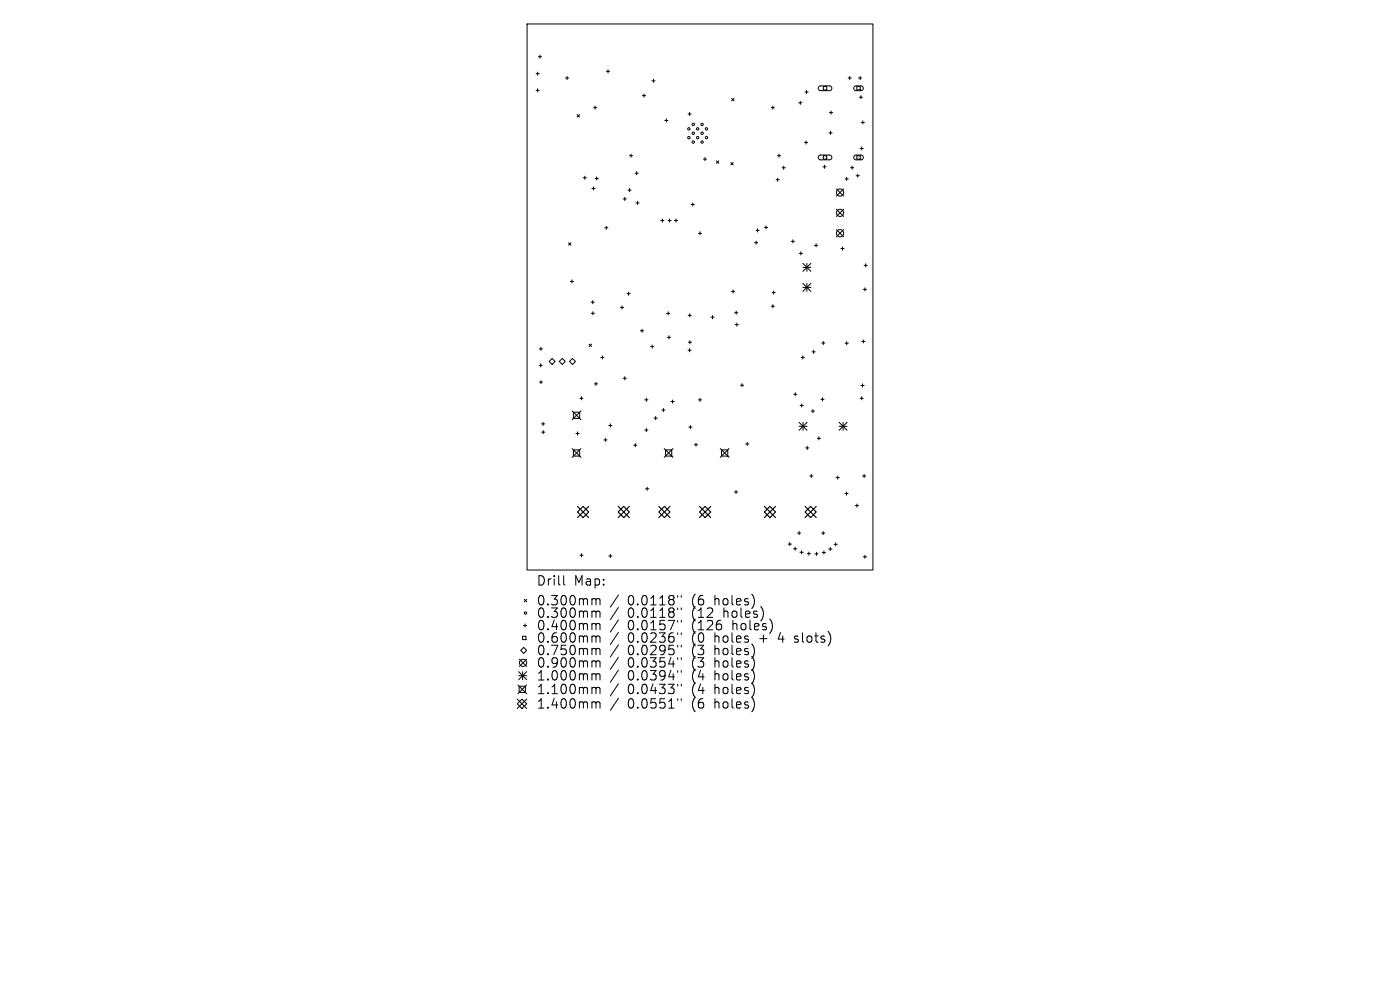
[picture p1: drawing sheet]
<svg xmlns="http://www.w3.org/2000/svg" width="297mm" height="210mm" viewBox="0 0 297 210" stroke-linecap="round" stroke-linejoin="round" font-family="sans-serif">
<defs><g id="words">
<g font-size="2.8">
<text x="113.7" y="124.5">Drill</text>
<text x="121.7" y="124.5">Map:</text>
<text x="113.7" y="128.7">0.300mm</text>
<text x="113.7" y="131.3">0.300mm</text>
<text x="133.2" y="128.7">0.0118&quot;</text>
<text x="133.2" y="131.3">0.0118&quot;</text>
<text x="146.9" y="128.7">(6</text>
<text x="146.9" y="131.3">(12</text>
<text x="151.9" y="128.7">holes)</text>
<text x="153.8" y="131.3">holes)</text>
<text x="113.7" y="134">0.400mm</text>
<text x="113.7" y="136.6">0.600mm</text>
<text x="133.2" y="134">0.0157&quot;</text>
<text x="133.2" y="136.6">0.0236&quot;</text>
<text x="146.9" y="134">(126</text>
<text x="146.9" y="136.6">(0</text>
<text x="151.9" y="136.6">holes</text>
<text x="155.7" y="134">holes)</text>
<text x="161.6" y="136.6">+</text>
<text x="165.8" y="136.6">4</text>
<text x="169.4" y="136.6">slots)</text>
<text x="113.7" y="139.3">0.750mm</text>
<text x="113.7" y="141.9">0.900mm</text>
<text x="133.2" y="139.3">0.0295&quot;</text>
<text x="133.2" y="141.9">0.0354&quot;</text>
<text x="146.9" y="139.3">(3</text>
<text x="146.9" y="141.9">(3</text>
<text x="151.9" y="139.3">holes)</text>
<text x="151.9" y="141.9">holes)</text>
<text x="113.7" y="144.6">1.000mm</text>
<text x="113.7" y="147.5">1.100mm</text>
<text x="133.2" y="144.6">0.0394&quot;</text>
<text x="133.2" y="147.5">0.0433&quot;</text>
<text x="146.9" y="144.6">(4</text>
<text x="146.9" y="147.5">(4</text>
<text x="151.9" y="144.6">holes)</text>
<text x="151.9" y="147.5">holes)</text>
<text x="113.7" y="150.6">1.400mm</text>
<text x="133.2" y="150.6">0.0551&quot;</text>
<text x="146.9" y="150.6">(6</text>
<text x="151.9" y="150.6">holes)</text>
</g>
</g></defs>
<g fill="none" stroke="#000" stroke-width=".21">
<path d="M111.8 5.1h73.4v115.8h-73.4zM113.7 15.6h.7M113.7 19.2h.7M114.1 15.3v.7M114.1 18.8v.7M114.2 12h.7M114.5 11.7v.7M120 16.5h.6M120.3 16.2v.7M128.6 15.1h.7M129 14.8v.7M136.6 19.9v.7"/>
<path d="M138.3 17.1h.7M138.6 16.8v.7M170.8 19.5h.6M171.1 19.2v.7M173.7 18.4l.4-.2h2l.3 .2 .1 .4-.4 .4h-2.1l-.4-.3zM174.7 18.4h.7v.7h-.7zM179.9 16.5h.7M180.3 16.2v.7M181.3 18.4l.3-.2h1.2l.3 .3v.4l-.4 .3h-1.2l-.4-.3zM181.8 18.4h.7v.7h-.7zM182.1 16.5h.7M182.5 16.2v.7"/>
<path d="M122.4 24.3l.5 .5M122.9 24.3l-.5 .5M123.7 37.7h.7M124.1 37.4v.7M125.6 40h.7M125.9 39.6v.7M125.9 22.8h.7M126.3 22.5v.7M126.3 37.9h.6M126.6 37.5v.7M133.5 33h.7M133.6 40v.7"/>
<path d="M133.9 32.7v.7M134.7 36.7h.7M135.1 36.4v.7M136.3 20.3h.7M141 25.6h.7M141.4 25.2v.7M146 24.2h.6M146.3 23.9v.6M149.2 33.8h.7M149.6 33.4v.7M152 34.1l.5 .5M152.5 34.1l-.5 .5"/>
<path d="M155 34.5l.5 .5M155.2 20.9l.5 .5M155.5 34.5l-.5 .5M155.7 20.9l-.5 .5M163.6 22.8h.7M164 22.5v.7M164.6 38.1h.7M164.9 33h.7M165 37.8v.7M165.3 32.7v.7M165.9 35.6h.7M166.2 35.2v.7"/>
<path d="M169.4 21.8h.7M169.8 21.5v.7M170.7 30.2h.6M171 29.9v.7M173.7 33l.4-.1h2l.3 .2 .1 .4-.4 .4h-2.1l-.4-.3zM174.6 35.4h.7M174.7 33h.7v.8h-.7zM174.9 35v.7M175.9 28.2h.6M176 23.9h.6M176.2 27.8v.7M176.3 23.5v.7"/>
<path d="M179.3 37.9h.7M179.6 37.6v.7M180.4 35.6h.7M180.8 35.2v.7M181.3 33l.3-.1h1.2l.3 .2v.4l-.4 .4h-1.2l-.4-.4zM181.6 37.3h.7M181.8 33h.7v.8h-.7zM182 36.9v.7M182.3 20.6h.7M182.5 31.5h.6M182.6 20.3v.7M182.7 26h.7"/>
<path d="M182.8 31.2v.6M183 25.6v.7M120.6 51.5l.5 .5M121 59.7h.7M121.1 51.5l-.5 .5M121.3 59.4v.6M128.3 48.3h.7M128.6 48v.7M132.2 42.2h.7M132.5 41.9v.6M133.2 40.3h.7M134.9 43h.7"/>
<path d="M135.3 42.7v.7M140.2 46.8h.7M140.5 46.4v.7M141.7 46.8h.7M142 46.4v.7M143.1 46.8h.6M143.4 46.4v.7M146.6 43.4h.7M147 43v.7M148.2 49.5h.6M148.5 49.2v.6M160.1 51.5h.6"/>
<path d="M160.4 48.9h.7M160.4 51.1v.7M160.7 48.5v.7M162.2 48.2h.7M162.5 47.9v.7M167.9 51.2h.6M168.2 50.9v.6M169.6 53.7h.6M169.9 53.4v.7M170.3 55.9l1.7 1.7M170.3 56.7h1.7M171.2 55.9v1.7"/>
<path d="M172 55.9l-1.7 1.7M172.8 52h.7M173.1 51.7v.7M177.4 40.1l1.6 1.5M177.4 44.4l1.6 1.5M177.4 48.7l1.6 1.5M178.4 52.7h.7M178.7 52.4v.7M179 40.1l-1.6 1.5M179 44.4l-1.6 1.5M179 48.7l-1.6 1.5M183.3 56.3h.7"/>
<path d="M183.7 56v.6M114.4 77.5h.7M114.4 74h.7M114.7 77.2v.6M114.8 73.7v.6M117.1 76l.7 .7-.7 .6-.6-.6zM118.7 76.7l.6-.7 .6 .7-.6 .6zM120.8 76.7l.6-.7 .7 .7-.7 .6zM125 73l.5 .5M125.4 64.1h.7M125.4 66.4h.7M125.5 73l-.5 .5"/>
<path d="M125.7 63.8v.6M125.8 66.1v.7M127.4 75.8h.7M127.8 75.5v.7M131.6 65.2h.7M132 64.9v.7M132.5 79.9v.7M133 62.3h.7M133.4 61.9v.7M135.9 70.2h.6M136.2 69.8v.7M138 73.5h.7"/>
<path d="M138.4 73.2v.7M141.4 66.5h.7M141.6 71.6h.7M141.8 66.1v.7M141.9 71.2v.7M146 74.3h.6M146 66.9h.7M146 72.6h.7M146.3 74v.6M146.3 66.6v.6M146.4 72.3v.6M150.8 67.3h.7"/>
<path d="M151.2 66.9v.7M155.2 61.8h.7M155.5 61.5v.7M155.8 66.3h.7M156 68.9h.7M156.2 66v.7M156.3 68.5v.7M163.6 65h.7M163.8 62.1h.7M164 64.6v.7M164.1 61.7v.7M170 75.8h.6"/>
<path d="M170.3 75.5v.7M170.3 60.1l1.7 1.7M170.3 61h1.7M171.2 60.1v1.7M172 60.1l-1.7 1.7M172.3 74.6h.6M172.6 74.3v.7M174.3 72.8h.7M174.7 72.4v.7M179.3 72.8h.7M179.6 72.5v.7M182.8 72.4h.7"/>
<path d="M183.1 72.1v.7M183.1 61.4h.7M183.5 61v.7M114.4 81.1h.7M114.8 80.7v.7M114.9 89.9h.7M114.9 91.7h.7M115.2 89.6v.7M115.2 91.3v.7M121.4 87.2l1.8 1.8M121.4 95.2l1.8 1.8M121.7 87.4h1.3v1.4h-1.3z"/>
<path d="M121.7 95.4h1.3v1.3h-1.3zM122.2 92h.7M122.5 91.6v.7M123 84.5h.7M123.2 87.2l-1.8 1.8M123.2 95.2l-1.8 1.8M123.4 84.1v.7M126.1 81.4h.7M126.4 81.1v.7M128.1 93.3h.7M128.5 93v.7M129.1 90.3h.7"/>
<path d="M129.5 89.9v.7M132.2 80.2h.7M134.4 94.4h.7M134.8 94.1v.7M136.8 84.8h.7M136.8 91.2h.7M137.1 84.5v.6M137.1 90.9v.7M138.8 88.7h.6M139.1 88.4v.6M140.4 87h.7M140.7 86.6v.7"/>
<path d="M140.9 95.2l1.9 1.8M141.2 95.4h1.3v1.3h-1.3zM142.3 85.2h.7M142.7 84.8v.7M142.8 95.2l-1.9 1.8M146.1 90.6h.7M146.5 90.3v.6M147.3 94.3h.7M147.7 94v.7M148.2 84.8h.6M148.5 84.5v.7M152.8 95.2l1.9 1.8"/>
<path d="M153.1 95.4h1.3v1.3h-1.3zM154.7 95.2l-1.9 1.8M157.1 81.7h.7M157.4 81.4v.7M158.2 94.2h.7M158.5 93.8v.7M168.4 83.6h.7M168.7 83.3v.7M169.5 89.6l1.7 1.7M169.5 90.4h1.7M169.7 86h.7M170.1 85.7v.7"/>
<path d="M170.4 89.6v1.7M170.9 95h.7M171.2 89.6l-1.7 1.7M171.3 94.7v.7M172.1 87.2h.7M172.4 86.9v.6M173.4 93h.7M173.7 92.6v.7M174.1 84.7h.7M174.5 84.4v.6M178 90.4h1.7M178 89.6l1.7 1.7"/>
<path d="M178.9 89.6v1.7M179.7 89.6l-1.7 1.7M182.5 84.5h.6M182.6 81.8h.7M182.8 84.1v.7M183 81.4v.7M123 117.8h.7M123.4 117.4v.7M129.1 117.9h.7M129.5 117.6v.7M137 103.7h.6M137.3 103.3v.7"/>
<path d="M155.8 104.4h.7M156.1 104v.7M167.2 115.4h.7M167.5 115.1v.7M168.3 116.4h.7M168.7 116.1v.6M169.2 113.1h.7M169.5 112.7v.7M169.7 117.2h.7M170 116.8v.7M171.3 117.4h.6M171.6 117.1v.7"/>
<path d="M171.8 101h.6M172.1 100.6v.7M172.9 117.5h.7M173.2 117.1v.7M174.3 113.1h.7M174.4 117.2h.7M174.6 112.7v.7M174.8 116.9v.6M175.8 116.5h.7M176.1 116.1v.7M176.9 115.5h.7M177.3 115.1v.7"/>
<path d="M177.4 101.3h.7M177.7 101v.6M179.2 104.7h.7M179.6 104.4v.6M181.5 107.2h.6M181.8 106.9v.7M183 101h.7M183.1 118.1h.7M183.3 100.6v.7M183.5 117.8v.7M110.2 139.8l1.5 1.6M110.5 138l.6-.7 .6 .7-.6 .6z"/>
<path d="M110.9 135h.7v.7h-.7zM111.1 132.7h.6M111.2 127.1l.5 .6M111.4 132.3v.7M111.7 127.1l-.5 .6M111.7 139.8l-1.5 1.6M119.6 122.1v1.7l.3 .3M125.9 127l.4 .1 .1 .2M125.9 129.6h.2l.3 .3M125.9 132.3h.2l.3 .3M125.9 134.9h.2l.3 .3M125.9 137.5l.4 .1 .1 .2"/>
<path d="M126.4 127.3v1M126.4 129.9v1.1M126.4 132.6v1M126.4 135.2v1M126.4 137.8v1.1M126.4 127.3l.3-.3 .5 .1 .1 1.2M126.4 129.9l.3-.3 .5 .1 .1 1.3M126.4 132.6l.3-.3 .5 .1 .1 1.2M126.4 135.2l.3-.3 .5 .1 .1 1.2M126.4 137.8l.3-.3 .5 .1 .1 1.3M131.2 126.2l-1.7 2.6M131.2 128.9l-1.7 2.5"/>
<path d="M131.2 131.5l-1.7 2.6M131.2 134.1l-1.7 2.6M131.2 136.8l-1.7 2.6M131.2 139.4l-1.7 2.6M143.8 126.3v.4M143.8 129v.3M143.8 131.6v.4M143.8 134.2v.4M143.8 136.9v.4M143.8 139.5v.4M144.5 126.3v.4M144.5 129v.3"/>
<path d="M144.5 131.6v.4M144.5 134.2v.4M144.5 136.9v.4M144.5 139.5v.4M168.5 136.1l.2 .1M168.6 135v.5M109.7 148.3l2 2M109.9 145.3l1.8 1.9M110 142.5l1.7 1.7M110 143.3h1.7M110.1 145.6h1.4v1.3h-1.4zM110.7 148.3l1 1-1 1-1-1z"/>
<path d="M110.9 142.5v1.7M111.7 142.5l-1.7 1.7M111.7 145.3l-1.8 1.9M111.7 148.3l-2 2M125.9 140.2l.4 .1 .1 .2M125.9 142.9l.4 .1 .1 .2M125.9 145.8l.4 .1 .1 .2M125.9 148.9l.4 .1 .1 .2M126.4 140.5v1M126.4 143.2v1M126.4 146.1v1M126.4 149.2v1"/>
<path d="M126.4 140.5l.3-.3 .5 .1 .1 1.2M126.4 143.2l.3-.3 .5 .1 .1 1.2M126.4 146.1l.3-.3 .5 .1 .1 1.2M126.4 149.2l.3-.3 .5 .1 .1 1.2M131.2 142.2l-1.7 2.5M131.2 145.1l-1.7 2.5M131.2 148.1l-1.7 2.6M143.8 142.2v.4M143.8 145.1v.4M143.8 148.2v.4M144.5 142.2v.4M144.5 145.1v.4"/>
<path d="M144.5 148.2v.4"/>
<circle cx="146.1" cy="27.3" r=".25"/>
<circle cx="146.1" cy="29.2" r=".25"/>
<circle cx="147.1" cy="30.1" r=".25"/>
<circle cx="147.1" cy="26.4" r=".25"/>
<circle cx="147.1" cy="28.3" r=".25"/>
<circle cx="148" cy="27.3" r=".25"/>
<circle cx="148" cy="29.2" r=".25"/>
<circle cx="148.9" cy="30.1" r=".25"/>
<circle cx="148.9" cy="26.4" r=".25"/>
<circle cx="148.9" cy="28.3" r=".25"/>
<circle cx="149.9" cy="27.3" r=".25"/>
<circle cx="149.9" cy="29.2" r=".25"/>
<circle cx="178.2" cy="49.5" r=".76"/>
<circle cx="178.2" cy="40.8" r=".76"/>
<circle cx="178.2" cy="45.2" r=".76"/>
<circle cx="111.5" cy="130" r=".25"/>
<circle cx="111" cy="140.6" r=".76"/>
</g>
<g fill="none" stroke="#000" stroke-width=".24">
<path d="M122.5 108.6l1.2-1.2 1.2 1.2-1.2 1.2zM122.5 107.4l2.4 2.4M124.9 107.4l-2.4 2.4M131.1 108.6l1.2-1.2 1.2 1.2-1.2 1.2zM131.1 107.4l2.4 2.4M133.5 107.4l-2.4 2.4M139.8 107.4l2.3 2.4M141 107.4l1.1 1.2-1.1 1.2-1.2-1.2zM142.1 107.4l-2.3 2.4M148.4 108.6l1.2-1.2 1.2 1.2-1.2 1.2zM148.4 107.4l2.4 2.4M150.8 107.4l-2.4 2.4"/>
<path d="M162.2 108.6l1.1-1.2 1.2 1.2-1.2 1.2zM162.2 107.4l2.3 2.4M164.5 107.4l-2.3 2.4M170.8 108.6l1.2-1.2 1.2 1.2-1.2 1.2zM170.8 107.4l2.4 2.4M173.2 107.4l-2.4 2.4"/>
</g>
<use href="#words"/>
</svg>
